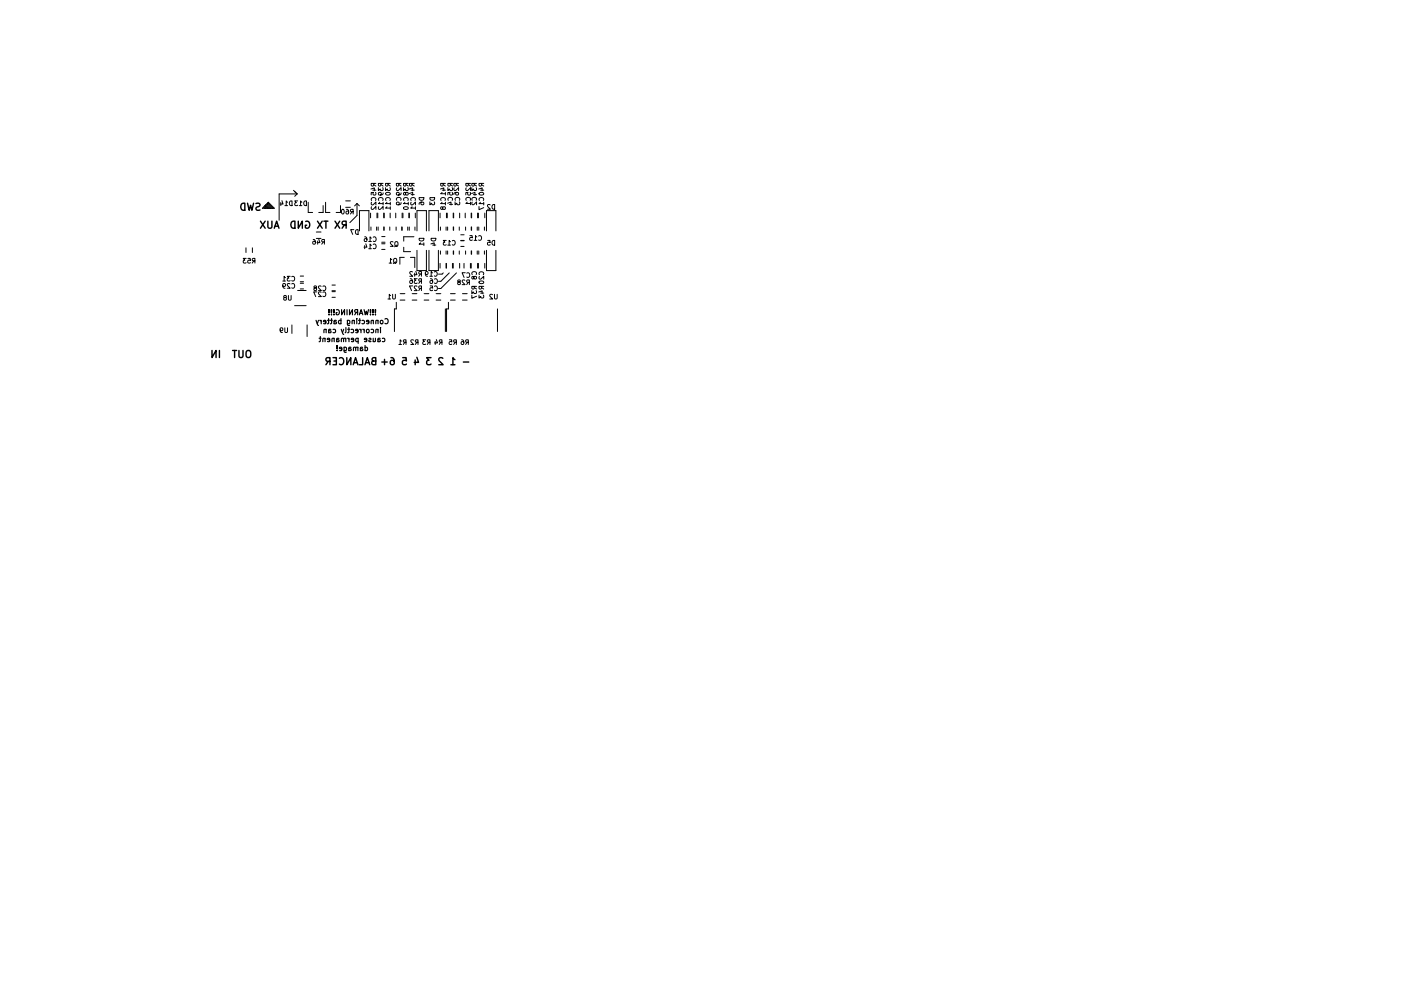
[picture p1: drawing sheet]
<svg xmlns="http://www.w3.org/2000/svg" width="297mm" height="210mm" viewBox="0 0 297 210" stroke-linecap="round" stroke-linejoin="round" font-family="sans-serif">
<g fill="none" stroke="#000" stroke-width=".21">
<path d="M79.2 38.9v.5h-.4l-.1-.5h1M79.2 39.2l.5 .3M80.2 39.8v.6l.4-.3 .1 .3h.4v-.6M80.7 38.9v.5h-.4l-.1-.5h1M80.7 39.2l.5 .3M81.7 39.8v.6l.4-.3 .1 .3h.5v-.6M82.3 38.9l-.1 .5h-.4l-.1-.5h1M82.3 39.2l.4 .3M84.1 39.9l-.1 .3 .3 .2 .7-.6v.6M84.6 38.9l-.1 .5h-.4l-.1-.5h1M84.6 39.2l.4 .3M85.6 39.8v.6l.3-.3 .1 .3h.5v-.6"/>
<path d="M86.1 38.9l-.1 .5h-.3l-.1-.5h1M86.1 39.2l.5 .3M87.4 38.9l-.1 .5h-.4l-.1-.5h1M87.4 39.2l.4 .3M94 38.9l-.1 .5h-.4l-.1-.5h1M94 39.2l.4 .3M95 39.8v.6l.3-.3 .1 .3h.5v-.6M95.5 38.9l-.1 .5h-.3l-.1-.5h1M95.5 39.2l.5 .3M96.3 39.9l-.1 .3 .3 .2 .7-.6v.6M96.8 38.9l-.1 .5h-.4l-.1-.5h1M96.8 39.2l.4 .3"/>
<path d="M98.9 39.9l-.1 .3 .3 .2 .7-.6v.6M99.3 38.9l-.1 .5h-.3l-.1-.5h1M99.3 39.2l.5 .3M100 39.8v.6l.4-.3 .1 .3h.4v-.6M100.6 38.9l-.1 .5h-.4l-.1-.5h1M100.6 39.2l.4 .3M102.1 38.9l-.1 .5h-.3l-.1-.5h1M102.1 39.2l.5 .3M52.2 52.6v1M52.2 54.8h-.6l.3 .4-.3 .1v.4h.6M52.6 54.8h.4l.1 .5-.5-.1v.5h.5M53.5 52.6v1"/>
<path d="M53.8 55.3l-.3 .5M54 55.3h-.4l-.1-.4 .5-.1v1M55.6 44.2l1.3-1.3 1.3 1.3zM55.9 43.9l.2 .3M56.1 43.7l.5 .5M56.4 44.2l-.3-.3 .3-.2 .5 .5M56.4 43.4l.7 .8M56.6 43.2l1.1 1M57.4 44.2l-.8-.8 .3-.2 1 1M59.5 43v.6M59.8 42.6l.2 .7h-.6M60 59.6h.5"/>
<path d="M60.4 43.6h.6M60.5 58.9l-.3-.3v1M61 42.9l-.3-.3v1M61.4 42.8l.5-.2v1a.52 .52 0 0 1-.5-.2 .52 .52 0 0 1 0-.6zM61.5 58.6h-.6l.3 .4-.2 .1v.4h.5M61.9 58.7a.44 .44 0 0 1 .6 .4 .44 .44 0 0 1-.6 .4M62.2 40.4l.8 .7M63 41.1l-.5 .6M63 41.1h-3.8v5.6M63.1 42.6h-.6l.3 .4-.3 .1v.4h.6M63.4 43.6h.6M63.7 59.8h.7"/>
<path d="M63.7 58.6h.7M64 42.9l-.3-.3v1M64.5 42.8l.5-.2v1a.52 .52 0 0 1-.6-.2 .52 .52 0 0 1 .1-.6zM65.3 42.9v2.2h1M66.4 50.8l.4 .2 .1 .6-.2 .2-.4-.1 .1-.5h.3l.2 .2M67.1 49.2h1M67.1 50.6h1M67.3 51.1v.7M67.6 50.8l.2 .7h-.6M68.5 43.6v1.5h-.9M68.5 51.3l-.3 .5M68.8 51.3h-.5v-.4l.5-.1v1"/>
<path d="M69 42.9v2.2h1M72.2 43.6v1.5h-.9M72.5 44.5l.1-.1a.49 .49 0 0 1 .4 .5 .49 .49 0 0 1-.5 .5l-.1-.4zM73.3 44h1M73.3 42.6h1M73.4 44.4l.5 .2v.6l-.2 .2-.3-.1v-.5h.3l.2 .2M74.6 44.9l-.3 .5M74.9 44.9h-.5v-.4l.5-.1v1M75 48.7h-.6l.4 1M75.4 48.9l.5-.2v1a.52 .52 0 0 1-.5-.2 .52 .52 0 0 1 0-.6zM75.7 43.2l.5 .5M75.7 43.2l-.5 .5"/>
<path d="M75.7 43.2v2.5l-1.5 1.5M76.2 49v-4.3h2v4.3M77.3 50.2l.4 .3 .1 .6-.2 .1h-.3v-.5l.3-.1 .2 .2M77.3 52.1v.7M77.6 51.7l.2 .7h-.6M78.2 52.8h.5M78.2 51.2h.5M78.6 45.2v1M78.6 48.2v.7M78.7 40.1l.7-.2v.6M78.7 52.1l-.2-.3v1M78.7 50.5l-.2-.3v1"/>
<path d="M78.8 42.5a.44 .44 0 0 1 .4-.6 .44 .44 0 0 1 .4 .6M78.8 42.9l-.1 .4 .3 .2 .7-.6v.6M78.8 43.9l-.1 .3 .3 .2 .7-.6v.6M79 40.3h.7M79.1 51.9a.44 .44 0 0 1 .7 .4 .44 .44 0 0 1-.7 .4M79.1 50.3a.44 .44 0 0 1 .7 .4 .44 .44 0 0 1-.7 .5M79.6 40.8v.5h-.5l.1-.5-.5 .1v.4M79.8 48.2v.7M79.9 45.2v1M80.1 45.2v1M80.2 48.2v.7M80.3 42.5a.44 .44 0 0 1 .4-.6 .44 .44 0 0 1 .4 .6"/>
<path d="M80.3 43.9l-.1 .3 .3 .2 .7-.6v.6M80.5 42.9l-.3 .3h1M80.9 51.7h.7M80.9 52.9h.7M80.9 51.4h.7M80.9 50.2h.7M81.2 40.9l-.2 .4-.6 .1-.2-.2 .1-.3h.5v.3l-.1 .2M81.2 42.9v.6M81.4 45.2v1M81.4 48.2v.7M81.5 45.2v1M81.8 42.5a.44 .44 0 0 1 .4-.6 .44 .44 0 0 1 .5 .6"/>
<path d="M81.8 40.9a.48 .48 0 0 1 .6-.1 .48 .48 0 0 1 .3 .4 .49 .49 0 0 1-.6 .3 .49 .49 0 0 1-.3-.5zM82 42.9l-.3 .3h1M82 43.9l-.3 .3h1M82.5 55.8h.6M82.6 48.2v.7M82.7 45.2v1M82.7 42.9v.6M82.7 43.9v.5M83.1 55.1l-.3-.3v1M83.3 51.4l-.4-.1-.1 .2 .6 .8h-.6M83.6 54.9l.5 .1v.5l-.2 .3-.4-.1v-.5zM83.8 51.4l.1-.1 .4 .1 .1 .5-.2 .3-.4-.1z"/>
<path d="M83.9 45.2v1M83.9 55.6l-.5 .3M84 48.2v.7M84.1 42.5a.44 .44 0 0 1 .4-.6 .44 .44 0 0 1 .4 .6M84.2 52l-.5 .4M85 43l-.2 .4-.6 .1-.2-.2 .1-.4 .5 .1 .1 .3-.2 .2M85 40.9l-.2 .4-.6 .1-.2-.2 .1-.3h.5l.1 .3-.2 .2M85.2 48.2v.7M85.3 48.2v.7M85.3 45.2v1M85.4 45.2v1M85.6 52.5v.9h1.5"/>
<path d="M85.7 42.5a.44 .44 0 0 1 .4-.6 .44 .44 0 0 1 .4 .6M85.7 44a.48 .48 0 0 1 .5-.2 .48 .48 0 0 1 .3 .5 .49 .49 0 0 1-.6 .2 .49 .49 0 0 1-.3-.5zM85.7 54.6h-.9v1.5M85.8 42.9l-.2 .3h1M86 41l-.3-.1-.1 .4h.3l.3-.5 .4 .2-.2 .4-.4-.2M86.5 48.2v.7M86.6 42.9v.6M86.7 45.2v1M86.8 48.2v.7M86.8 40.1l.7-.2v.6M86.8 41.1l.7-.3v.6M86.8 45.2v1"/>
<path d="M87 59.1l.4 .3v.5l-.1 .2-.4-.1 .1-.4 .3-.1 .1 .2M87 54.6h.9v2.2M87.2 41.3h.6M87.2 40.3h.6M87.2 42.5a.44 .44 0 0 1 .4-.6 .44 .44 0 0 1 .4 .6M87.2 42.9l-.1 .4 .3 .2 .7-.6v.6M87.4 43.9l-.3 .3h1M87.4 57.7l-.3-.1-.2 .3 .6 .7h-.6M87.8 50.2h-2.2v1M87.9 57.9v.7M88 48.2v.7M88.1 45.2v1"/>
<path d="M88.1 43.9v.5M88.2 57.6l.2 .7h-.6M88.4 49v-4.3h2v4.3M88.4 53.1v4.3h2v-4.3M88.4 59.1h-.6l.4 .4-.3 .1v.4h.5M88.9 50.6h1a.51 .51 0 0 1-.5 .5 .51 .51 0 0 1-.5-.5zM88.9 41.9h1a.51 .51 0 0 1-.5 .6 .51 .51 0 0 1-.5-.6zM89.1 59.7l-.3 .4M89.1 58.1l-.3 .5M89.1 51.5l-.2 .3h1M89.4 59.7l-.5-.1-.1-.4 .6-.1v1M89.4 58.1h-.5l-.1-.4 .6-.1v1"/>
<path d="M89.4 42.9l-.2 .2 .1 .3h.5l.1-.3-.2-.2h-.6l-.2 .5M89.9 51.5v.6M90.2 58l.2 .2h.3v-.5l-.3-.1-.2 .2v.6l.5 .2M90.9 53.1v4.3h2v-4.3M90.9 49v-4.3h2v4.3M91.1 58.6h.6M91.1 41.9h1a.51 .51 0 0 1-.5 .6 .51 .51 0 0 1-.5-.6zM91.1 42.8v.7l.4-.4 .1 .3h.5v-.6M91.3 59.1l.4 .3v.5l-.2 .2-.3-.1 .1-.4 .2-.1 .2 .2M91.4 51.8l.7-.3v.6M91.4 50.6h1a.51 .51 0 0 1-.5 .5 .51 .51 0 0 1-.5-.5zM91.7 57.9l-.3-.3v1"/>
<path d="M91.7 52h.7M92.1 57.7a.44 .44 0 0 1 .6 .4 .44 .44 0 0 1-.6 .4M92.1 59.2a.44 .44 0 0 1 .6 .4 .44 .44 0 0 1-.6 .4M93.3 45.2v1M93.3 55.9v1M93.4 48.2v.7M93.4 53.2v.7M93.4 40.1l.7-.2v.6M93.5 42.5a.44 .44 0 0 1 .4-.6 .44 .44 0 0 1 .4 .6M93.7 42.9l-.3 .3h1M93.7 40.8l-.3 .3h1M93.8 40.3h.6"/>
<path d="M93.9 44.1l-.4-.2v.4l.3 .1 .3-.5 .3 .2-.2 .3-.3-.2M94 57.9l-.3 .3h-.7M94.4 40.8v.6M94.4 42.9v.6M94.6 55.9v1M94.6 48.2v.7M94.6 53.2v.7M94.6 51h-.6l.3 .4-.3 .1v.4h.6M94.7 45.2v1M94.7 55.9v1M94.8 45.2v1M94.9 48.2v.7"/>
<path d="M94.9 53.2v.7M94.9 43.1l.7-.2v.6M94.9 52h.6M95.1 42.5a.44 .44 0 0 1 .4-.6 .44 .44 0 0 1 .4 .6M95.2 57.9l-1.7 1.8h-.5M95.3 43.4h.7M95.5 51.3l-.3-.3v1M95.9 40.8v.5h-.5v-.5l-.4 .1v.4M95.9 51.1a.44 .44 0 0 1 .6 .4 .44 .44 0 0 1-.6 .4M95.9 55.9v1M96.1 45.2v1M96.1 55.9v1"/>
<path d="M96.1 48.2v.7M96.1 53.2v.7M96.2 48.2v.7M96.2 53.2v.7M96.2 45.2v1M96.5 42.8v.7l.4-.4 .1 .3h.4v-.6M96.6 42.5a.44 .44 0 0 1 .4-.6 .44 .44 0 0 1 .4 .6M96.8 57.9l-3.3 3.3h-.5M96.8 40.8l-.2 .2 .1 .3h.4l.1-.3-.2-.2-.5 .1-.3 .4M97.2 59.8l-.2 .2 .2 .4 .3-.1 .1-.3-.5-.3v-.3l.5 .1-.2 .3M97.4 48.2v.7M97.4 53.2v.7"/>
<path d="M97.5 45.2v1M97.5 55.9v1M97.7 51.1h.7M97.7 52.3h.7M97.7 51h.7M97.7 49.8h.7M98.4 55.9v1M98.6 59.5l-.4-.1-.2 .3 .6 .7h-.6M98.6 45.2v1M98.6 57.9h-.6l.4 1M98.7 48.2v.7M98.7 53.2v.7"/>
<path d="M98.9 42.5a.44 .44 0 0 1 .4-.6 .44 .44 0 0 1 .4 .6M99 58a.44 .44 0 0 1 .6 .4 .44 .44 0 0 1-.6 .4M99.1 42.9l-.3 .3h1M99.3 59.9l-.4 .5M99.5 59.9h-.5v-.4l.5-.1v1M99.6 50h.5v.5l-.4-.1-.1 .5h.5M99.7 40.8v.5h-.5v-.5l-.4 .1v.4M99.7 55.9v1M99.8 42.9v.6M99.9 45.2v1M99.9 55.9v1M99.9 48.2v.7"/>
<path d="M99.9 53.2v.7M100 48.2v.7M100 53.2v.7M100 41.1l.7-.3v.6M100 45.2v1M100.1 42.5a.44 .44 0 0 1 .4-.6 .44 .44 0 0 1 .4 .6M100.1 42.9l-.1 .4 .3 .2 .7-.7v.7M100.1 58.2a.44 .44 0 0 1 .4-.6 .44 .44 0 0 1 .4 .6M100.4 41.3h.6M100.5 58.8l-.4-.1v.4l.3 .1 .3-.6 .3 .2-.2 .4-.3-.2M100.5 51h.6M101.1 50.3l-.3-.3v1"/>
<path d="M101.2 48.2v.7M101.2 53.2v.7M101.3 45.2v1M101.3 55.9v1M101.4 45.2v1M101.4 55.9v1M101.5 50.1a.44 .44 0 0 1 .6 .4 .44 .44 0 0 1-.6 .4M101.5 48.2v.7M101.5 53.2v.7M101.5 40.1l.7-.2v.6M101.6 43.8v.7l1-.4M101.7 42.5a.44 .44 0 0 1 .4-.6 .44 .44 0 0 1 .4 .6"/>
<path d="M101.7 58.3a.44 .44 0 0 1 .4-.6 .44 .44 0 0 1 .4 .6M101.7 58.7l-.1 .3 .2 .2 .8-.6v.6M101.7 59.7a.48 .48 0 0 1 .5-.1 .48 .48 0 0 1 .3 .4 .49 .49 0 0 1-.6 .3 .49 .49 0 0 1-.3-.5zM101.7 40.9a.48 .48 0 0 1 .5-.1 .48 .48 0 0 1 .3 .4 .49 .49 0 0 1-.6 .3 .49 .49 0 0 1-.3-.5zM101.8 42.9l-.2 .3h1M101.9 40.3h.7M102.6 42.9v.6M102.7 48.2v.7M102.7 53.2v.7M102.8 45.2v1M102.8 55.9v1M103.1 53.1v4.3h2v-4.3"/>
<path d="M103.1 49v-4.3h2v4.3M103.4 51h.5v.5l-.5-.1v.5h.5M103.9 43.5l-.4-.1-.1 .3 .6 .7h-.6M104.4 43.5l.5-.1v1a.52 .52 0 0 1-.6-.3 .52 .52 0 0 1 .1-.6zM104.4 51.2l.5-.2v1a.52 .52 0 0 1-.6-.3 .52 .52 0 0 1 .1-.5zM59.4 70l.2 .2 .3-.1v-.5h-.3l-.2 .1v.6l.5 .3M60 60.6l.1 .2 .3-.1 .1-.5h-.4l-.1 .1v.6l.4 .3M60.3 63.1l-.1 .2 .1 .4 .3-.1 .1-.3-.5-.3v-.3l.5 .1-.2 .3M60.4 69.6v.8l.2 .2 .4-.2v-.8M61.2 62.7v.8l.1 .2 .4-.2v-.8M61.5 60.2h-.4l-.2 .2 .6 .8h-.6M61.9 60.2a.44 .44 0 0 1 .6 .5 .44 .44 0 0 1-.6 .4"/>
<path d="M61.9 68.9v1.8M62.5 64.9h2.4M63.1 61.6h1.8M63.7 60.1h.7M63.7 61.3h.7M65.1 68.9v2.5M66.7 61.1l-.1 .2 .1 .4 .3-.1 .1-.3-.5-.3 .1-.3 .4 .1-.2 .3M67.2 61.9h-.7l.4 1M68.1 62l-.4-.1-.2 .3 .6 .7h-.6M68.1 60.8l-.4-.1-.2 .2 .6 .8h-.6M68.5 62a.44 .44 0 0 1 .6 .4 .44 .44 0 0 1-.6 .4M68.5 60.8a.44 .44 0 0 1 .6 .4 .44 .44 0 0 1-.6 .4"/>
<path d="M70.4 61.9h.7M70.4 63.1h.7M70.4 60.5h.7M70.4 61.7h.7M82.2 63.4h.6M82.8 62.7l-.3-.3v1M83.2 62.4v.8l.2 .2 .4-.2v-.8M84 64.1v1.4h-.4v4.8M84.6 73.1h.5M84.8 62.3h1M84.8 63.7h1M85.1 72.4l-.3-.3v1"/>
<path d="M85.8 72.6l-.3 .5M86.1 72.6h-.5v-.4l.5-.1v1M87.4 62.3h1M87.4 63.7h1M87.5 60.7h-.7l.5 1M87.7 72.2l-.4-.1-.2 .3 .6 .7h-.6M88.4 72.6l-.3 .5M88.4 60.8l-.4-.1-.2 .2 .6 .8h-.6M88.6 72.6h-.5v-.4l.5-.1v1M89.1 61.2l-.3 .5M89.4 61.2l-.5-.1-.1-.3 .6-.1v1M89.9 62.3h1"/>
<path d="M89.9 63.7h1M90.3 72.1h-.7l.4 .4-.3 .1v.4h.6M90.9 72.6l-.3 .5M91.2 72.6h-.5l-.1-.4 .6-.1v1M91.2 60.7h.5v.4h-.4l-.1 .5h.5M92.1 60.8a.44 .44 0 0 1 .6 .4 .44 .44 0 0 1-.6 .4M92.3 72.4v.7M92.5 62.3h1M92.5 63.7h1M92.5 72l.2 .8h-.6M93.5 72.6l-.4 .5M93.7 72.6h-.5v-.4l.5-.1v1"/>
<path d="M94.4 65.5v4.8M95.1 64.1v1.4h-.4v4.8M95.3 72.1h.5v.5l-.5-.1v.5h.5M95.5 62.3h1M95.5 63.7h1M96.5 72.6l-.3 .5M96.8 72.6h-.5l-.1-.4 .6-.1v1M97.9 72.1l.4 .2v.6l-.2 .2-.3-.1 .1-.5h.2l.2 .2M98.1 62.3h1M98.1 63.7h1M99.1 72.6l-.4 .5M99.3 72.6h-.5v-.4l.5-.1v1"/>
<path d="M100 61.7v.6l.4-.4 .1 .3h.4v-.5M100 62.6v.7l1-.4M100.6 60.8l-.1 .4-.4 .1-.1-.5h1M100.6 61l.4 .3M101.5 61.9l.7-.2v.6M101.6 62.6v.6l.3-.3 .1 .3h.5v-.6M101.9 62.2h.7M102.1 60.8l-.1 .4-.3 .1-.1-.5h1M102.1 61l.5 .3M104.4 62.5l-.4-.1-.2 .3 .7 .7h-.7M104.8 62.4v.8l.2 .2 .4-.2v-.8M105.5 65.5v4.8"/>
</g>
<g fill="none" stroke="#000" stroke-width=".25">
<path d="M67 68l.5 1.1M67.5 68l-.2 .7M67.7 71.8h.4M67.8 68l.3 .2M67.9 71.4v.9l-.2 .2M68.1 68v.7M68.9 71.9l-.4-.1-.1 .7M68.9 71.8v.7M69.1 68.3l-.5-.1v-.2h.3l.2 .1-.1 .5h-.4M69.1 70l-.4-.1v.7M69.1 69.9v.7M69.4 68h.4"/>
<path d="M69.7 67.6v.9l-.3 .2M69.7 70.1l.5 .2-.2 .3-.3-.1M69.8 66.7v.1M69.8 65.7v.7M69.9 72.1l-.5-.1v-.2h.4l.1 .1v.5h-.5M70 68h.5M70.1 69.9h-.4v.7M70.3 66.7v.1M70.3 65.7v.7M70.3 67.6v.9l-.3 .2M70.6 69.9h.3l.2 .2-.1 .4h-.4M70.8 66.7v.1"/>
<path d="M70.8 65.7v.7M70.8 68.2l.5 .2-.1 .3-.4-.1M70.9 71.9l-.5-.1v.7M70.9 71.8v.7M71.3 68h-.4l-.1 .7M71.3 65.7a.5 .5 0 0 1 .7 .6 .5 .5 0 0 1-.7 .4v-.4h.2M71.4 72l.5 .2-.2 .3-.3-.1M71.5 74.3v.1M71.5 73.3v.7M71.8 71.8h-.4v.7M72.3 68h-.3l-.2 .2 .1 .4h.4M72.3 67.6v1.1"/>
<path d="M72.3 69.9l.6 1.1M72.4 65.7v1.1l.7-1.1v1.1M72.5 74l-.5-.1v-.2h.3l.2 .1-.1 .5h-.4M72.8 71.9l-.1-.1h-.3v.7M72.9 69.9l-.3 .7M72.9 73.7v.9l.3 .2 .2-.1M72.9 73.7h.4l.2 .2-.1 .4h-.5M73.3 71.9l-.4-.1-.1 .7M73.3 71.8v.7M73.3 69.5v.9l-.1 .2M73.6 65.7v1.1M73.7 68v.9l.2 .2 .2-.1"/>
<path d="M73.7 68h.3l.2 .2-.1 .4h-.4M73.7 71.8l.3 .2M73.7 69.9h.4M73.9 73.9l.6 .2-.2 .3-.4-.1M74 69.5v.9l-.3 .2M74 71.8v.7M74.1 65.7v1.1l.6-1.1v1.1M74.4 73.7h-.4l-.1 .7M74.4 69.9h.4l.2 .2-.1 .4h-.5M75 72.1l-.5-.1v-.2h.3l.2 .1-.1 .5h-.4M75.1 68.1l-.4-.1-.1 .7M75.1 68v.7"/>
<path d="M75.4 73.8l-.1-.1h-.3l-.1 .7M75.6 66.3l-.4 .5M75.6 67.6v.1M75.6 68v.7M75.8 66.3l-.5-.1v-.4l.5-.1v1.1M75.9 73.8l-.4-.1-.1 .7M75.9 73.7v.7M75.9 70.2l-.5-.1v-.2h.3l.2 .1v.5h-.5M75.9 71.8h-.3l-.2 .2 .1 .4h.4M75.9 71.8v1.1M76 68h.4M76.2 66.8l.4-1.1 .3 1.1"/>
<path d="M76.2 69.9l.3 .2M76.3 67.6v.9l-.3 .2M76.3 66.5h.5M76.4 73.9l.5 .2-.1 .3-.4-.1M76.5 69.9v.7M76.7 68h.4l.2 .2-.1 .4h-.5M76.9 73.7h-.4l-.1 .7M76.9 69.9l.3 .2M77.2 65.7l.3 1.1 .2-.8 .2 .8 .2-1.1M77.2 69.9v.7M77.4 73.7h.3l.2 .2-.1 .4h-.4M77.4 73.3v1.1"/>
<path d="M77.7 70h.5v.5h-.5zM77.8 72.1l-.6-.1 .1-.2h.3l.2 .1-.1 .5h-.4M78.2 68.3l-.5-.1v-.2h.4l.1 .1v.5h-.5M78.2 71.8h.3l.2 .1-.5 .3v.2h.5M78.6 66.7v.1M78.6 65.7v.7M78.7 69.9h.3l.2 .2-.1 .4h-.4M79.1 66.7v.1M79.1 65.7v.7M79.1 71.8v.7M79.2 68.1l-.5-.1v.7M79.2 68v.7"/>
<path d="M79.6 66.7v.1M79.6 65.7v.7M79.6 71.8l-.1 .6h-.4M80.1 72l.5 .2-.1 .3-.4-.1M80.1 68.1l-.4-.1v.7M80.1 70l-.4-.1v.7M80.1 68v.7M80.1 69.9v.7M80.6 71.8h-.4l-.1 .7M80.7 68.1h.4v.5h-.4zM80.7 69.5v.1M80.7 69.9v.7"/>
<path d="M81.1 71.8h.3l.2 .2-.1 .4h-.4M81.6 67.7a.49 .49 0 0 1 .7 .4 .49 .49 0 0 1-.7 .5"/>
</g>
<g fill="none" stroke="#000" stroke-width=".3">
<path d="M51.3 43.2l.6-.1v1.5a.79 .79 0 0 1-.8-.5 .79 .79 0 0 1 .2-.9zM52.5 43.1l.3 1.5 .3-1.1 .3 1.1 .4-1.5M54.3 43.2l.5-.1 .3 .3-.1 .4-.7 .2v.5l.3 .1 .5-.1M55.2 46.9l1 1.5M56.2 46.9l-1 1.5M56.8 46.9v1.2l.3 .3h.3l.3-.3v-1.2M58.1 48.4l.6-1.5 .4 1.5M58.3 48h.7M61.8 47.1l.7-.2v1.5a.78 .78 0 0 1-.8-.4 .78 .78 0 0 1 .1-.9zM63.2 46.9v1.5l.9-1.5v1.5M64.8 47a.7 .7 0 0 1 .9 .7 .7 .7 0 0 1-.9 .7l-.1-.6h.3M67.3 46.9l1 1.5"/>
<path d="M68.3 46.9l-1 1.5M68.7 46.9h.8M69.1 46.9v1.5M71 46.9l1 1.5M72 46.9l-1 1.5M73 47.7l-.5 .7M73.4 47.7l-.7-.1-.2-.2 .1-.3 .8-.2v1.5M45 74.4v1.5l.8-1.5v1.5M46.5 74.4v1.5M49.3 74.4h.9M49.7 74.4v1.5M50.7 74.4v1.2l.3 .3h.2l.3-.3v-1.2"/>
<path d="M52.4 74.4h.1a.5 .5 0 0 1 .7 .5v.5a.5 .5 0 0 1-.5 .5 .5 .5 0 0 1-.5-.5v-.5zM69.6 76.7l-.5 .7M70 76.7l-.8-.1-.1-.2 .1-.4 .8-.1v1.5M70.6 75.9h.7v1.5h-.7M70.8 76.6h.5M72 76a.71 .71 0 0 1 .9 .5 .71 .71 0 0 1-.7 .9l-.2-.2M73.5 75.9v1.5l.9-1.5v1.5M74.9 77.4l.5-1.5 .5 1.5M75 77h.7M76.9 75.9v1.5h-.7M77.4 77.4l.5-1.5 .5 1.5M77.5 77h.7"/>
<path d="M79.2 76.6l-.4 .3 .1 .3 .2 .2h.6v-1.5l-.7 .1-.1 .3 .1 .2 .7 .1M81 76.8h1.1M81.5 76.2v1.2M82.9 75.9l.4 .1a1.01 1.01 0 0 1 0 1.4l-.5-.2-.1-.5 .3-.2h.5l.1 .2M85.4 75.9h.7l.1 .7-.2-.1h-.5l-.2 .2 .1 .5 .2 .2 .6-.2M88 76.4v1M88.4 75.8l.3 1.1h-.9M91.4 75.9h-.9l.5 .6-.5 .1v.6l.2 .2 .7-.2M93.9 76l-.6-.1-.3 .4 1 1.1h-1M95.6 77.4h.9M96.5 76.3l-.5-.4v1.5M98.2 76.8h1.2"/>
</g>
</svg>
